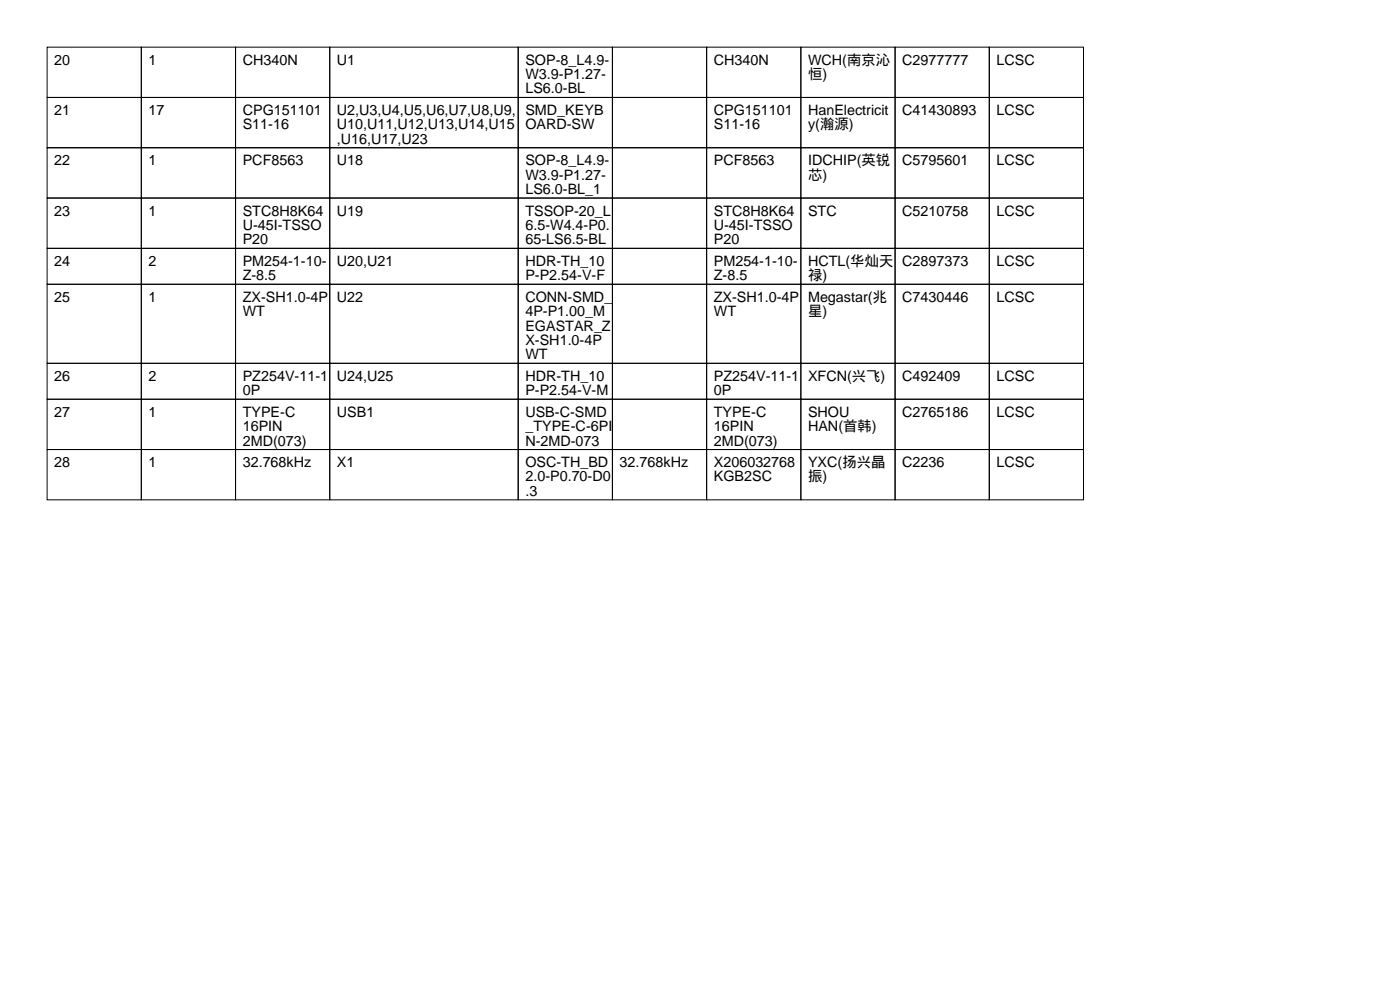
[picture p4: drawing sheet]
<svg xmlns="http://www.w3.org/2000/svg" width="297mm" height="210mm" viewBox="0 0 297 210" stroke-linecap="round" stroke-linejoin="round" font-family="sans-serif">
<defs><g id="words">
<g font-size="3">
<text x="11.5" y="13.7">20</text>
<text x="31.5" y="13.7">1</text>
<text x="51.5" y="13.7">CH340N</text>
<text x="71.5" y="13.7">U1</text>
<text x="111.5" y="13.7">SOP-8_L4.9-</text>
<text x="111.5" y="16.8">W3.9-P1.27-</text>
<text x="151.5" y="13.7">CH340N</text>
<text x="171.5" y="13.7">WCH(南京沁</text>
<text x="171.5" y="16.8">恒)</text>
<text x="191.5" y="13.7">C2977777</text>
<text x="211.5" y="13.7">LCSC</text>
<text x="111.5" y="19.8">LS6.0-BL</text>
<text x="11.5" y="24.4">21</text>
<text x="31.5" y="24.4">17</text>
<text x="51.5" y="24.4">CPG151101</text>
<text x="51.5" y="27.4">S11-16</text>
<text x="71.5" y="24.4">U2,U3,U4,U5,U6,U7,U8,U9,</text>
<text x="71.5" y="27.4">U10,U11,U12,U13,U14,U15</text>
<text x="111.5" y="24.4">SMD_KEYB</text>
<text x="111.5" y="27.4">OARD-SW</text>
<text x="151.5" y="24.4">CPG151101</text>
<text x="151.5" y="27.4">S11-16</text>
<text x="171.5" y="24.4">HanElectricit</text>
<text x="171.5" y="27.4">y(瀚源)</text>
<text x="191.5" y="24.4">C41430893</text>
<text x="211.5" y="24.4">LCSC</text>
<text x="11.5" y="35.1">22</text>
<text x="31.5" y="35.1">1</text>
<text x="51.5" y="35.1">PCF8563</text>
<text x="71.5" y="30.5">,U16,U17,U23</text>
<text x="71.5" y="35.1">U18</text>
<text x="111.5" y="35.1">SOP-8_L4.9-</text>
<text x="151.5" y="35.1">PCF8563</text>
<text x="171.5" y="35.1">IDCHIP(英锐</text>
<text x="191.5" y="35.1">C5795601</text>
<text x="211.5" y="35.1">LCSC</text>
<text x="111.5" y="38.1">W3.9-P1.27-</text>
<text x="111.5" y="41.2">LS6.0-BL_1</text>
<text x="171.5" y="38.1">芯)</text>
<text x="11.5" y="45.7">23</text>
<text x="31.5" y="45.7">1</text>
<text x="51.5" y="45.7">STC8H8K64</text>
<text x="71.5" y="45.7">U19</text>
<text x="111.5" y="45.7">TSSOP-20_L</text>
<text x="151.5" y="45.7">STC8H8K64</text>
<text x="171.5" y="45.7">STC</text>
<text x="191.5" y="45.7">C5210758</text>
<text x="211.5" y="45.7">LCSC</text>
<text x="51.5" y="48.8">U-45I-TSSO</text>
<text x="51.5" y="51.8">P20</text>
<text x="111.5" y="48.8">6.5-W4.4-P0.</text>
<text x="111.5" y="51.8">65-LS6.5-BL</text>
<text x="151.5" y="48.8">U-45I-TSSO</text>
<text x="151.5" y="51.8">P20</text>
<text x="11.5" y="56.4">24</text>
<text x="31.5" y="56.4">2</text>
<text x="51.5" y="56.4">PM254-1-10-</text>
<text x="51.5" y="59.4">Z-8.5</text>
<text x="71.5" y="56.4">U20,U21</text>
<text x="111.5" y="56.4">HDR-TH_10</text>
<text x="111.5" y="59.4">P-P2.54-V-F</text>
<text x="151.5" y="56.4">PM254-1-10-</text>
<text x="151.5" y="59.4">Z-8.5</text>
<text x="171.5" y="56.4">HCTL(华灿天</text>
<text x="171.5" y="59.4">禄)</text>
<text x="191.5" y="56.4">C2897373</text>
<text x="211.5" y="56.4">LCSC</text>
<text x="11.5" y="64">25</text>
<text x="31.5" y="64">1</text>
<text x="51.5" y="64">ZX-SH1.0-4P</text>
<text x="71.5" y="64">U22</text>
<text x="111.5" y="64">CONN-SMD_</text>
<text x="151.5" y="64">ZX-SH1.0-4P</text>
<text x="171.5" y="64">Megastar(兆</text>
<text x="191.5" y="64">C7430446</text>
<text x="211.5" y="64">LCSC</text>
<text x="51.5" y="67.1">WT</text>
<text x="111.5" y="67.1">4P-P1.00_M</text>
<text x="111.5" y="70.1">EGASTAR_Z</text>
<text x="151.5" y="67.1">WT</text>
<text x="171.5" y="67.1">星)</text>
<text x="111.5" y="73.2">X-SH1.0-4P</text>
<text x="111.5" y="76.2">WT</text>
<text x="11.5" y="80.8">26</text>
<text x="31.5" y="80.8">2</text>
<text x="51.5" y="80.8">PZ254V-11-1</text>
<text x="51.5" y="83.8">0P</text>
<text x="71.5" y="80.8">U24,U25</text>
<text x="111.5" y="80.8">HDR-TH_10</text>
<text x="111.5" y="83.8">P-P2.54-V-M</text>
<text x="151.5" y="80.8">PZ254V-11-1</text>
<text x="151.5" y="83.8">0P</text>
<text x="171.5" y="80.8">XFCN(兴飞)</text>
<text x="191.5" y="80.8">C492409</text>
<text x="211.5" y="80.8">LCSC</text>
<text x="11.5" y="88.4">27</text>
<text x="31.5" y="88.4">1</text>
<text x="51.5" y="88.4">TYPE-C</text>
<text x="71.5" y="88.4">USB1</text>
<text x="111.5" y="88.4">USB-C-SMD</text>
<text x="151.5" y="88.4">TYPE-C</text>
<text x="171.5" y="88.4">SHOU</text>
<text x="191.5" y="88.4">C2765186</text>
<text x="211.5" y="88.4">LCSC</text>
<text x="51.5" y="91.4">16PIN</text>
<text x="51.5" y="94.5">2MD(073)</text>
<text x="111.5" y="91.4">_TYPE-C-6PI</text>
<text x="111.5" y="94.5">N-2MD-073</text>
<text x="151.5" y="91.4">16PIN</text>
<text x="151.5" y="94.5">2MD(073)</text>
<text x="171.5" y="91.4">HAN(首韩)</text>
<text x="11.5" y="99.1">28</text>
<text x="31.5" y="99.1">1</text>
<text x="51.5" y="99.1">32.768kHz</text>
<text x="71.5" y="99.1">X1</text>
<text x="111.5" y="99.1">OSC-TH_BD</text>
<text x="131.5" y="99.1">32.768kHz</text>
<text x="151.5" y="99.1">X206032768</text>
<text x="171.5" y="99.1">YXC(扬兴晶</text>
<text x="191.5" y="99.1">C2236</text>
<text x="211.5" y="99.1">LCSC</text>
<text x="111.5" y="102.1">2.0-P0.70-D0</text>
<text x="111.5" y="105.2">.3</text>
<text x="151.5" y="102.1">KGB2SC</text>
<text x="171.5" y="102.1">振)</text>
</g>
</g></defs>
<g fill="none" stroke="#000" stroke-width=".21">
<path d="M10 10h20v10.7h-20zM30 10h20v10.7h-20zM50 10h20v10.7h-20zM70 10h40v10.7h-40zM110 10h20v10.7h-20zM130 10h20v10.7h-20zM150 10h20v10.7h-20zM170 10h20v10.7h-20zM190 10h20v10.7h-20zM210 10h20v10.7h-20zM10 20.7h20v10.6h-20zM10 31.3h20v10.7h-20z"/>
<path d="M30 20.7h20v10.6h-20zM30 31.3h20v10.7h-20zM50 20.7h20v10.6h-20zM50 31.3h20v10.7h-20zM70 20.7h40v10.6h-40zM70 31.3h40v10.7h-40zM110 20.7h20v10.6h-20zM110 31.3h20v10.7h-20zM130 20.7h20v10.6h-20zM130 31.3h20v10.7h-20zM150 20.7h20v10.6h-20zM150 31.3h20v10.7h-20z"/>
<path d="M170 20.7h20v10.6h-20zM170 31.3h20v10.7h-20zM190 20.7h20v10.6h-20zM190 31.3h20v10.7h-20zM210 20.7h20v10.6h-20zM210 31.3h20v10.7h-20zM10 42h20v10.7h-20zM10 52.7h20v7.6h-20zM30 42h20v10.7h-20zM30 52.7h20v7.6h-20zM50 42h20v10.7h-20zM50 52.7h20v7.6h-20z"/>
<path d="M70 42h40v10.7h-40zM70 52.7h40v7.6h-40zM110 42h20v10.7h-20zM110 52.7h20v7.6h-20zM130 42h20v10.7h-20zM130 52.7h20v7.6h-20zM150 42h20v10.7h-20zM150 52.7h20v7.6h-20zM170 42h20v10.7h-20zM170 52.7h20v7.6h-20zM190 42h20v10.7h-20zM190 52.7h20v7.6h-20z"/>
<path d="M210 42h20v10.7h-20zM210 52.7h20v7.6h-20zM10 60.3h20v16.8h-20zM10 77.1h20v7.6h-20zM30 60.3h20v16.8h-20zM30 77.1h20v7.6h-20zM50 60.3h20v16.8h-20zM50 77.1h20v7.6h-20zM70 60.3h40v16.8h-40zM70 77.1h40v7.6h-40zM110 60.3h20v16.8h-20zM110 77.1h20v7.6h-20z"/>
<path d="M130 60.3h20v16.8h-20zM130 77.1h20v7.6h-20zM150 60.3h20v16.8h-20zM150 77.1h20v7.6h-20zM170 60.3h20v16.8h-20zM170 77.1h20v7.6h-20zM190 60.3h20v16.8h-20zM190 77.1h20v7.6h-20zM210 60.3h20v16.8h-20zM210 77.1h20v7.6h-20zM10 84.7h20v10.6h-20zM10 95.3h20v10.7h-20z"/>
<path d="M30 84.7h20v10.6h-20zM30 95.3h20v10.7h-20zM50 84.7h20v10.6h-20zM50 95.3h20v10.7h-20zM70 84.7h40v10.6h-40zM70 95.3h40v10.7h-40zM110 84.7h20v10.6h-20zM110 95.3h20v10.7h-20zM130 84.7h20v10.6h-20zM130 95.3h20v10.7h-20zM150 84.7h20v10.6h-20zM150 95.3h20v10.7h-20z"/>
<path d="M170 84.7h20v10.6h-20zM170 95.3h20v10.7h-20zM190 84.7h20v10.6h-20zM190 95.3h20v10.7h-20zM210 84.7h20v10.6h-20zM210 95.3h20v10.7h-20z"/>
</g>
<use href="#words"/>
</svg>
